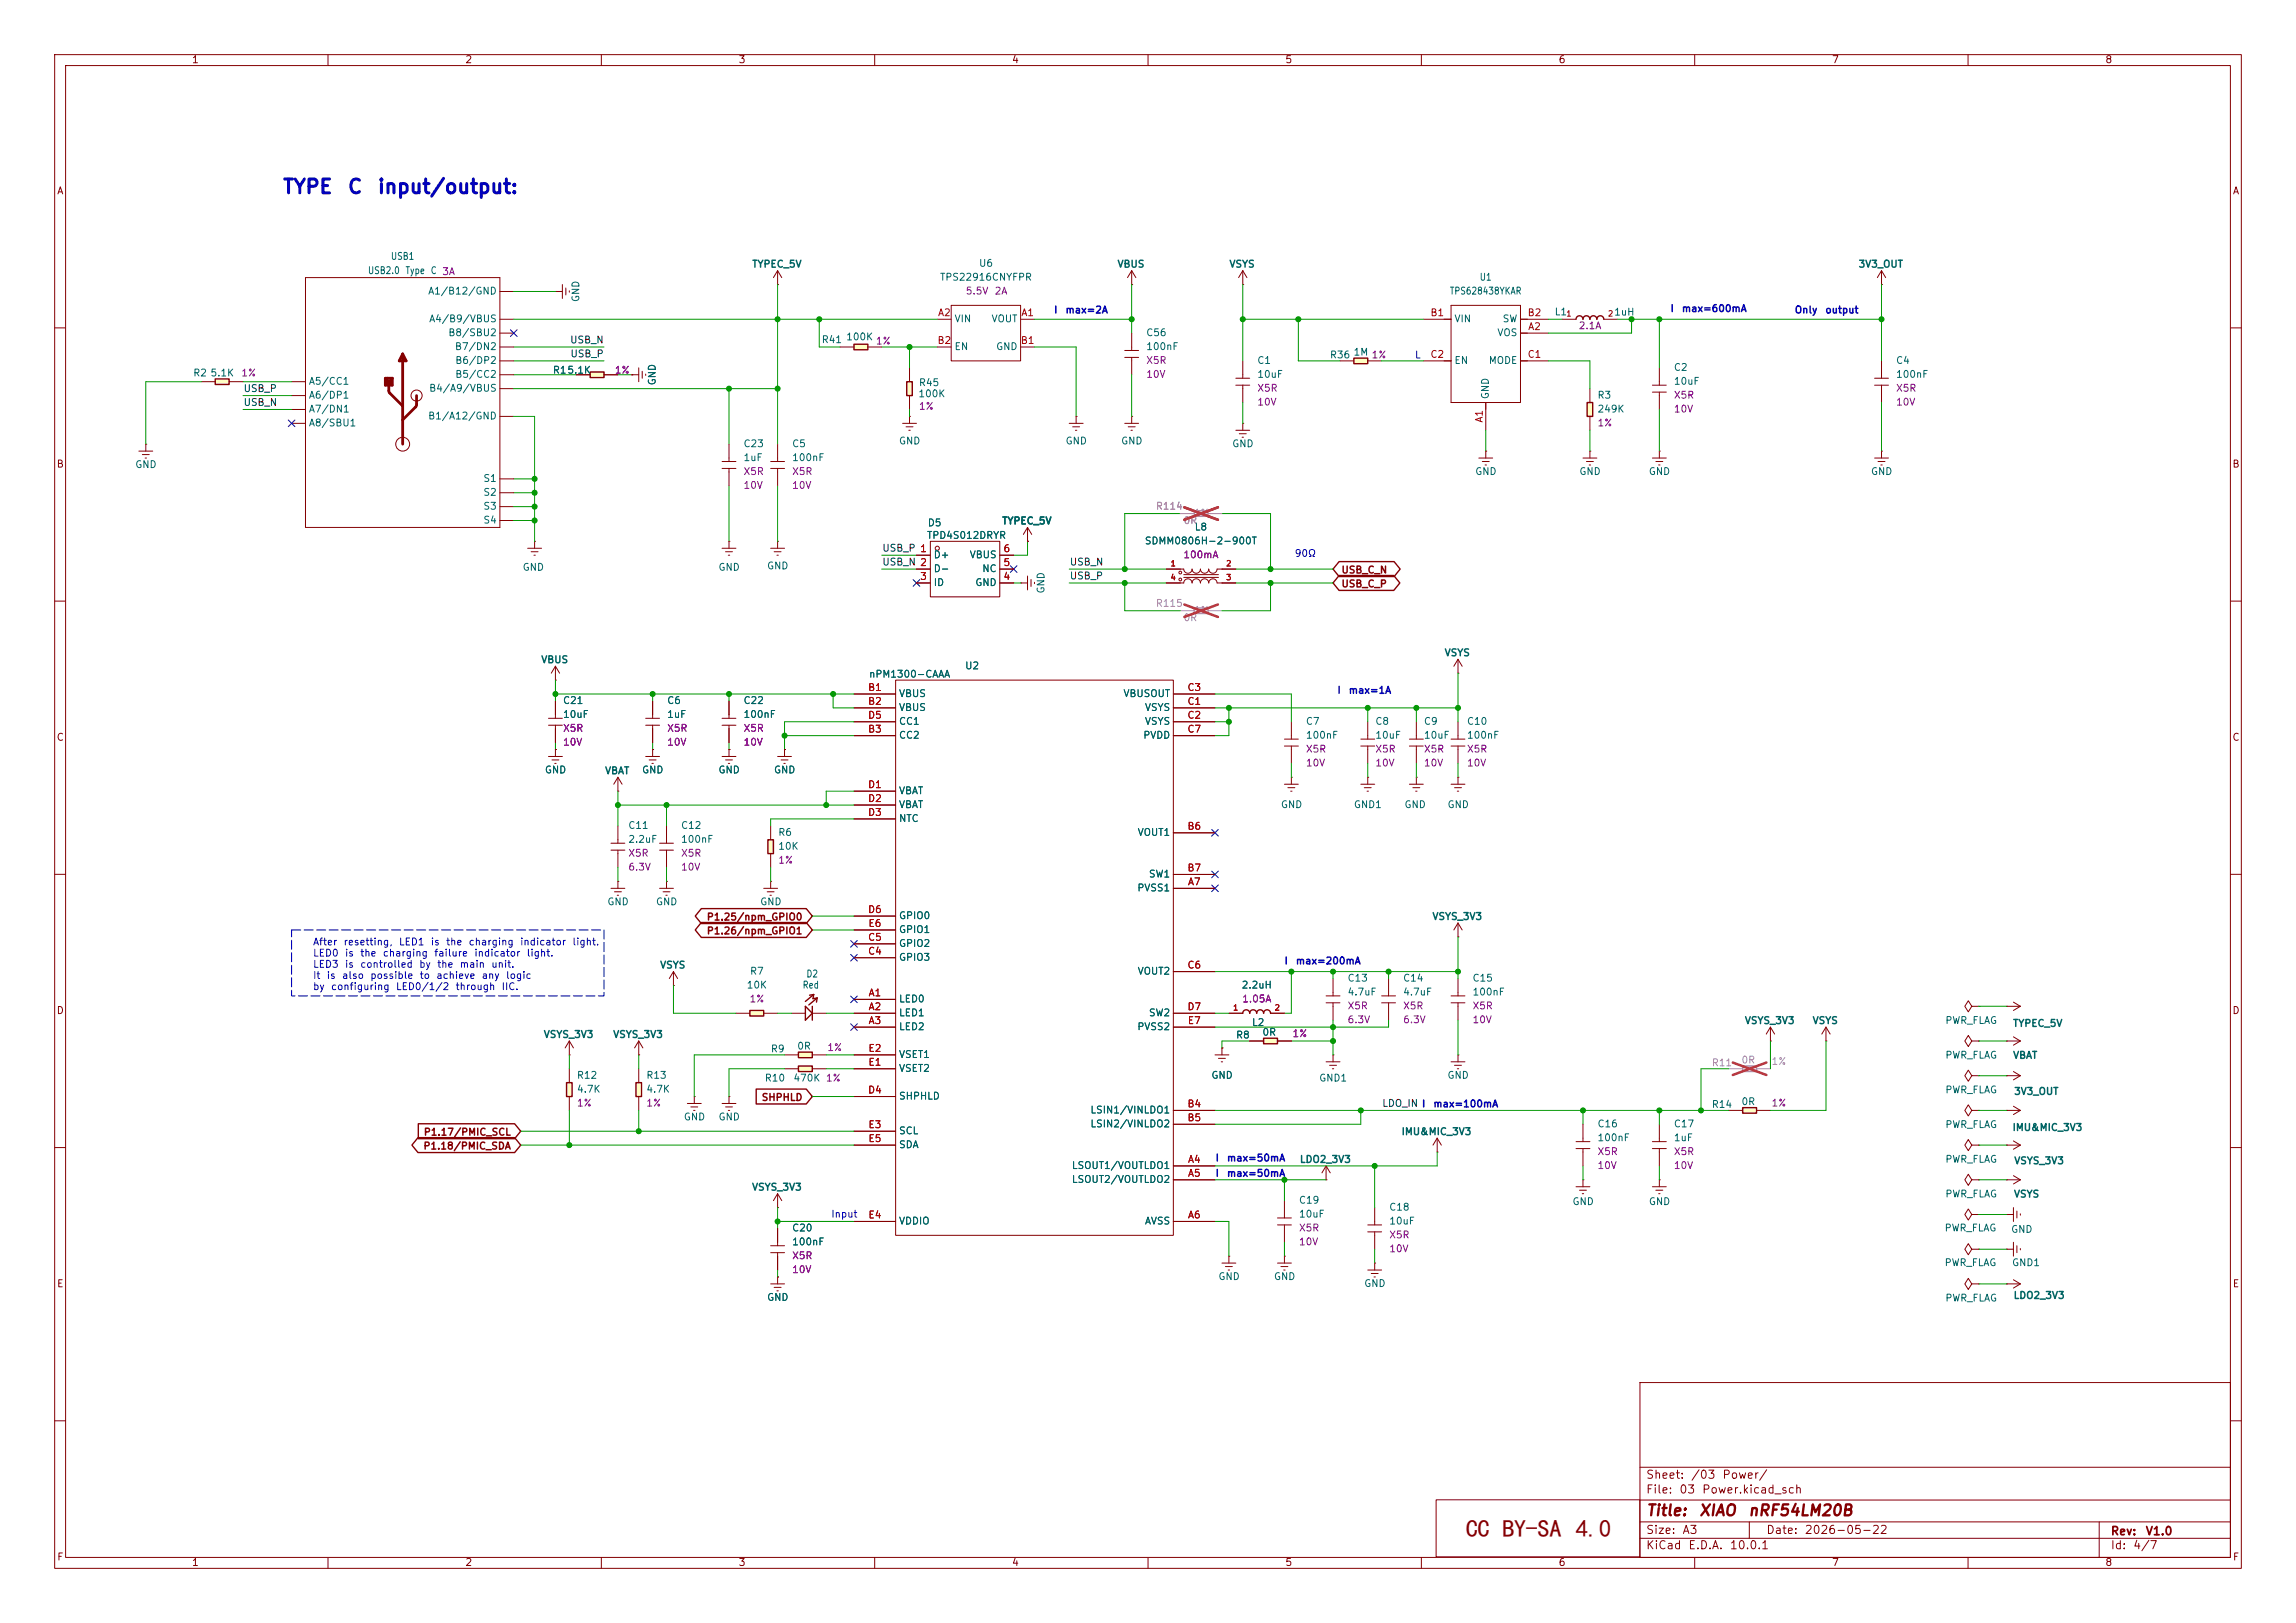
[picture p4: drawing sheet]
<svg xmlns="http://www.w3.org/2000/svg" width="420mm" height="297mm" viewBox="0 0 420 297" stroke-linecap="round" stroke-linejoin="round" font-family="sans-serif">
<defs><g id="words">
<text font-size="4.5" fill="#840000" x="268.1" y="281.2">CC BY-SA 4.0</text>
<g font-size="2.5" fill="#0000c2">
<text x="51.6" y="36.1">TYPE</text>
<text x="63.4" y="36.1">C</text>
<text x="68.9" y="36.1">input/output:</text>
</g>
<g font-size="2" fill="#840000">
<text x="301" y="277.9">Title:</text>
<text x="310.6" y="277.9">XIAO</text>
<text x="319.6" y="277.9">nRF54LM20B</text>
</g>
<g font-size="1.5" fill="#840000">
<text x="301" y="273.7">File:</text>
<text x="301" y="271">Sheet:</text>
<text x="307.1" y="273.7">03</text>
<text x="309.2" y="271">/03</text>
<text x="311.2" y="273.7">Power.kicad_sch</text>
<text x="314.9" y="271">Power/</text>
<text x="301" y="281.1">Size:</text>
<text x="307.6" y="281.1">A3</text>
<text x="323" y="281.1">Date:</text>
<text x="330" y="281.1">2026-05-22</text>
<text x="386" y="281.3">Rev:</text>
<text x="392.4" y="281.3">V1.0</text>
<text x="301" y="283.9">KiCad</text>
<text x="308.7" y="283.9">E.D.A.</text>
<text x="316.3" y="283.9">10.0.1</text>
<text x="386" y="283.9">Id:</text>
<text x="390.1" y="283.9">4/7</text>
</g>
<g font-size="1.3" fill="#840000">
<text x="35" y="11.9">1</text>
<text x="85" y="11.9">2</text>
<text x="135" y="11.9">3</text>
<text x="185" y="11.9">4</text>
<text x="235" y="11.9">5</text>
<text x="285" y="11.9">6</text>
<text x="335" y="11.9">7</text>
<text x="385" y="11.9">8</text>
<text x="10.3" y="35.9">A</text>
<text x="408.3" y="35.9">A</text>
<text x="10.3" y="85.9">B</text>
<text x="408.2" y="85.9">B</text>
<text x="245.3" y="107.8">USB_C_P</text>
<text x="245.3" y="105.2">USB_C_N</text>
<text x="10.3" y="135.9">C</text>
<text x="408.2" y="135.9">C</text>
<text x="129.2" y="168.7">P1.25/npm_GPIO0</text>
<text x="129.2" y="171.3">P1.26/npm_GPIO1</text>
<text x="10.3" y="185.9">D</text>
<text x="408.2" y="185.9">D</text>
<text x="139.2" y="201.8">SHPHLD</text>
<text x="77.4" y="208.1">P1.17/PMIC_SCL</text>
<text x="77.3" y="210.7">P1.18/PMIC_SDA</text>
<text x="10.3" y="235.9">E</text>
<text x="408.3" y="235.9">E</text>
<text x="10.3" y="285.9">F</text>
<text x="35" y="286.9">1</text>
<text x="85" y="286.9">2</text>
<text x="135" y="286.9">3</text>
<text x="185" y="286.9">4</text>
<text x="235" y="286.9">5</text>
<text x="285" y="286.9">6</text>
<text x="335" y="286.9">7</text>
<text x="385" y="286.9">8</text>
<text x="408.3" y="285.9">F</text>
</g>
<g font-size="1.3" fill="#006464">
<text x="71.4" y="47.9">USB1</text>
<text x="67.2" y="50.5">USB2.0</text>
<text x="74.1" y="50.5">Type</text>
<text x="78.7" y="50.5">C 3A</text>
<text x="137.5" y="49.3">TYPEC_5V</text>
<text x="171.8" y="51.7">TPS22916CNYFPR</text>
<text x="179" y="49.1">U6</text>
<text x="204.3" y="49.3">VBUS</text>
<text x="224.8" y="49.3">VSYS</text>
<text x="270.6" y="51.7">U1</text>
<text x="339.9" y="49.3">3V3_OUT</text>
<text x="78.2" y="54.2">A1/B12/GND</text>
<text x="78.4" y="59.3">A4/B9/VBUS</text>
<text x="106.3" y="55.4" transform="rotate(-90 106.3 55.4)">GND</text>
<text x="174.5" y="59.3">VIN</text>
<text x="181.3" y="59.3">VOUT</text>
<text x="265.1" y="54.2">TPS628438YKAR</text>
<text x="265.9" y="59.3">VIN</text>
<text x="274.8" y="59.3">SW</text>
<text x="284.3" y="58">L1</text>
<text x="295.2" y="58.1">1uH</text>
<text x="81.9" y="61.8">B8/SBU2</text>
<text x="83.1" y="64.4">B7/DN2</text>
<text x="150.2" y="63.1">R41</text>
<text x="154.7" y="62.6">100K</text>
<text x="174.5" y="64.4">EN</text>
<text x="182.1" y="64.4">GND</text>
<text x="209.6" y="64.4">100nF</text>
<text x="209.6" y="61.8">C56</text>
<text x="243.2" y="65.9">R36</text>
<text x="247.5" y="65.4">1M</text>
<text x="273.8" y="61.8">VOS</text>
<text x="35.2" y="69.2">R2</text>
<text x="38.4" y="69.2">5.1K</text>
<text x="56.4" y="70.7">A5/CC1</text>
<text x="78.4" y="72">B4/A9/VBUS</text>
<text x="83.2" y="69.4">B5/CC2</text>
<text x="83.2" y="66.9">B6/DP2</text>
<text x="101" y="68.7">R15.1K</text>
<text x="120.2" y="70.6" transform="rotate(-90 120.2 70.6)">GND</text>
<text x="168" y="71">R45</text>
<text x="229.9" y="66.9">C1</text>
<text x="229.9" y="69.4">10uF</text>
<text x="265.9" y="66.9">EN</text>
<text x="272.2" y="66.9">MODE</text>
<text x="306.1" y="68.2">C2</text>
<text x="306.1" y="70.7">10uF</text>
<text x="346.7" y="66.9">C4</text>
<text x="346.7" y="69.4">100nF</text>
<text x="56.4" y="73.3">A6/DP1</text>
<text x="56.4" y="75.8">A7/DN1</text>
<text x="78.2" y="77.1">B1/A12/GND</text>
<text x="167.9" y="73">100K</text>
<text x="272.6" y="73.2" transform="rotate(-90 272.6 73.2)">GND</text>
<text x="292.1" y="73.3">R3</text>
<text x="292.1" y="75.8">249K</text>
<text x="56.4" y="78.3">A8/SBU1</text>
<text x="135.9" y="82.1">C23</text>
<text x="144.8" y="82.1">C5</text>
<text x="164.3" y="81.6">GND</text>
<text x="194.8" y="81.6">GND</text>
<text x="205" y="81.6">GND</text>
<text x="225.3" y="82.1">GND</text>
<text x="24.6" y="86">GND</text>
<text x="88.3" y="88.5">S1</text>
<text x="135.9" y="84.7">1uF</text>
<text x="144.8" y="84.7">100nF</text>
<text x="269.7" y="87.2">GND</text>
<text x="288.8" y="87.2">GND</text>
<text x="301.5" y="87.2">GND</text>
<text x="342.1" y="87.2">GND</text>
<text x="88.3" y="91">S2</text>
<text x="88.3" y="93.6">S3</text>
<text x="88.3" y="96.1">S4</text>
<text x="169.5" y="98.9">TPD4S012DRYR</text>
<text x="169.6" y="96.6">D5</text>
<text x="183.2" y="96.3">TYPEC_5V</text>
<text x="209.3" y="99.9">SDMM0806H-2-900T</text>
<text x="218.4" y="97.4">L8</text>
<text x="95.5" y="104.7">GND</text>
<text x="131.3" y="104.7">GND</text>
<text x="140.2" y="104.5">GND</text>
<text x="170.7" y="102.5">D+</text>
<text x="170.7" y="105">D-</text>
<text x="170.7" y="107.5">ID</text>
<text x="177.3" y="102.5">VBUS</text>
<text x="178.3" y="107.5">GND</text>
<text x="179.6" y="105">NC</text>
<text x="191.4" y="108.7" transform="rotate(-90 191.4 108.7)">GND</text>
<text x="98.9" y="121.7">VBUS</text>
<text x="158.9" y="124.3">nPM1300-CAAA</text>
<text x="176.4" y="122.8">U2</text>
<text x="264.1" y="120.4">VSYS</text>
<text x="102.9" y="129.1">C21</text>
<text x="102.9" y="131.7">10uF</text>
<text x="121.9" y="129.1">C6</text>
<text x="121.9" y="131.7">1uF</text>
<text x="135.9" y="131.7">100nF</text>
<text x="135.9" y="129.1">C22</text>
<text x="164.3" y="127.9">VBUS</text>
<text x="164.3" y="130.4">VBUS</text>
<text x="205.4" y="127.9">VBUSOUT</text>
<text x="209.3" y="130.4">VSYS</text>
<text x="164.3" y="135.5">CC2</text>
<text x="164.3" y="132.9">CC1</text>
<text x="209" y="135.5">PVDD</text>
<text x="209.3" y="132.9">VSYS</text>
<text x="238.8" y="132.9">C7</text>
<text x="238.8" y="135.5">100nF</text>
<text x="251.5" y="132.9">C8</text>
<text x="251.5" y="135.5">10uF</text>
<text x="260.4" y="132.9">C9</text>
<text x="260.4" y="135.5">10uF</text>
<text x="268.2" y="135.5">100nF</text>
<text x="268.2" y="132.9">C10</text>
<text x="99.6" y="141.8">GND</text>
<text x="110.6" y="142">VBAT</text>
<text x="117.3" y="141.8">GND</text>
<text x="131.3" y="141.8">GND</text>
<text x="141.5" y="141.8">GND</text>
<text x="164.3" y="145.6">VBAT</text>
<text x="164.3" y="148.2">VBAT</text>
<text x="234.2" y="148.2">GND</text>
<text x="247.5" y="148.2">GND1</text>
<text x="256.8" y="148.2">GND</text>
<text x="264.7" y="148.2">GND</text>
<text x="114.8" y="152">C11</text>
<text x="114.8" y="154.5">2.2uF</text>
<text x="124.5" y="154.5">100nF</text>
<text x="124.5" y="152">C12</text>
<text x="142.2" y="153.3">R6</text>
<text x="142.2" y="155.8">10K</text>
<text x="164.3" y="150.7">NTC</text>
<text x="208" y="153.3">VOUT1</text>
<text x="210" y="160.9">SW1</text>
<text x="111" y="166">GND</text>
<text x="119.9" y="166">GND</text>
<text x="138.9" y="166">GND</text>
<text x="207.9" y="163.4">PVSS1</text>
<text x="164.3" y="173.6">GPIO2</text>
<text x="164.3" y="168.5">GPIO0</text>
<text x="164.3" y="171">GPIO1</text>
<text x="261.9" y="168.7">VSYS_3V3</text>
<text x="120.6" y="177.5">VSYS</text>
<text x="137.1" y="178.7">R7</text>
<text x="147.4" y="179.2">D2</text>
<text x="164.3" y="176.1">GPIO3</text>
<text x="208" y="178.7">VOUT2</text>
<text x="246.4" y="179.9">C13</text>
<text x="256.5" y="179.9">C14</text>
<text x="269.2" y="179.9">C15</text>
<text x="136.5" y="181.2">10K</text>
<text x="146.7" y="181.2">Red</text>
<text x="164.3" y="183.7">LED0</text>
<text x="227" y="181.2">2.2uH</text>
<text x="246.4" y="182.5">4.7uF</text>
<text x="256.5" y="182.5">4.7uF</text>
<text x="269.2" y="182.5">100nF</text>
<text x="99.4" y="190.2">VSYS_3V3</text>
<text x="112.1" y="190.2">VSYS_3V3</text>
<text x="164.3" y="186.3">LED1</text>
<text x="164.3" y="188.8">LED2</text>
<text x="207.9" y="188.8">PVSS2</text>
<text x="210" y="186.3">SW2</text>
<text x="226" y="190.3">R8</text>
<text x="228.9" y="188.1">L2</text>
<text x="230.8" y="189.8">0R</text>
<text x="319.1" y="187.7">VSYS_3V3</text>
<text x="331.5" y="187.7">VSYS</text>
<text x="355.7" y="187.7">PWR_FLAG</text>
<text x="368.1" y="188.2">TYPEC_5V</text>
<text x="105.4" y="197.7">R12</text>
<text x="118.1" y="197.7">R13</text>
<text x="140.9" y="192.9">R9</text>
<text x="145.7" y="192.4">0R</text>
<text x="164.3" y="196.4">VSET2</text>
<text x="164.3" y="193.9">VSET1</text>
<text x="221.5" y="197.7">GND</text>
<text x="264.7" y="197.7">GND</text>
<text x="355.7" y="194">PWR_FLAG</text>
<text x="368.1" y="194.1">VBAT</text>
<text x="105.4" y="200.3">4.7K</text>
<text x="118.1" y="200.3">4.7K</text>
<text x="139.8" y="198.2">R10</text>
<text x="145" y="198.2">470K 1%</text>
<text x="164.3" y="201.5">SHPHLD</text>
<text x="241.2" y="198.2">GND1</text>
<text x="313" y="203">R14</text>
<text x="318.4" y="202.5">0R</text>
<text x="355.7" y="200.4">PWR_FLAG</text>
<text x="368.3" y="200.7">3V3_OUT</text>
<text x="125" y="205.3">GND</text>
<text x="131.3" y="205.3">GND</text>
<text x="164.3" y="207.9">SCL</text>
<text x="199.3" y="204.1">LSIN1/VINLDO1</text>
<text x="199.3" y="206.6">LSIN2/VINLDO2</text>
<text x="256.3" y="208">IMU&amp;MIC_3V3</text>
<text x="292.1" y="209.1">100nF</text>
<text x="292.1" y="206.6">C16</text>
<text x="306.1" y="209.1">1uF</text>
<text x="306.1" y="206.6">C17</text>
<text x="355.7" y="206.7">PWR_FLAG</text>
<text x="368" y="207.3">IMU&amp;MIC_3V3</text>
<text x="164.3" y="210.4">SDA</text>
<text x="196" y="214.2">LSOUT1/VOUTLDO1</text>
<text x="237.7" y="213.1">LDO2_3V3</text>
<text x="355.7" y="213.1">PWR_FLAG</text>
<text x="368.3" y="213.4">VSYS_3V3</text>
<text x="137.5" y="218.2">VSYS_3V3</text>
<text x="196" y="216.8">LSOUT2/VOUTLDO2</text>
<text x="237.5" y="220.6">C19</text>
<text x="254" y="221.8">C18</text>
<text x="287.5" y="220.8">GND</text>
<text x="301.5" y="220.8">GND</text>
<text x="355.7" y="219.4">PWR_FLAG</text>
<text x="368.3" y="219.5">VSYS</text>
<text x="144.8" y="225.7">C20</text>
<text x="164.3" y="224.4">VDDIO</text>
<text x="209.3" y="224.4">AVSS</text>
<text x="237.5" y="223.1">10uF</text>
<text x="254" y="224.4">10uF</text>
<text x="355.6" y="225.7">PWR_FLAG</text>
<text x="367.8" y="225.9">GND</text>
<text x="144.8" y="228.2">100nF</text>
<text x="355.6" y="232">PWR_FLAG</text>
<text x="367.9" y="232">GND1</text>
<text x="140.2" y="238.4">GND</text>
<text x="222.8" y="234.5">GND</text>
<text x="232.9" y="234.5">GND</text>
<text x="249.4" y="235.8">GND</text>
<text x="355.7" y="238.5">PWR_FLAG</text>
<text x="368.2" y="238">LDO2_3V3</text>
</g>
<g font-size="1.3" fill="#a90000">
<text x="171.5" y="58.2">A2</text>
<text x="186.7" y="58.2">A1</text>
<text x="261.5" y="58.2">B1</text>
<text x="279.3" y="58.2">B2</text>
<text x="171.4" y="63.2">B2</text>
<text x="186.6" y="63.2">B1</text>
<text x="261.5" y="65.8">C2</text>
<text x="279.3" y="65.8">C1</text>
<text x="279.4" y="60.7">A2</text>
<text x="271.5" y="77.5" transform="rotate(-90 271.5 77.5)">A1</text>
<text x="168.2" y="101.3">1</text>
<text x="183.4" y="101.3">6</text>
<text x="168.2" y="106.4">3</text>
<text x="168.2" y="103.9">2</text>
<text x="183.4" y="106.4">4</text>
<text x="183.4" y="103.9">5</text>
<text x="158.7" y="126.7">B1</text>
<text x="158.7" y="129.3">B2</text>
<text x="158.7" y="131.8">D5</text>
<text x="217.1" y="129.3">C1</text>
<text x="217.1" y="131.8">C2</text>
<text x="217.1" y="126.7">C3</text>
<text x="158.7" y="134.4">B3</text>
<text x="217.1" y="134.4">C7</text>
<text x="158.7" y="144.5">D1</text>
<text x="158.7" y="147.1">D2</text>
<text x="158.7" y="149.6">D3</text>
<text x="217.1" y="152.1">B6</text>
<text x="217.1" y="159.8">B7</text>
<text x="158.7" y="167.4">D6</text>
<text x="217.2" y="162.3">A7</text>
<text x="158.7" y="172.5">C5</text>
<text x="158.7" y="169.9">E6</text>
<text x="158.7" y="175">C4</text>
<text x="217.1" y="177.5">C6</text>
<text x="158.8" y="182.6">A1</text>
<text x="158.8" y="185.2">A2</text>
<text x="217.1" y="185.2">D7</text>
<text x="158.8" y="187.7">A3</text>
<text x="217.2" y="187.7">E7</text>
<text x="158.7" y="195.3">E1</text>
<text x="158.7" y="192.8">E2</text>
<text x="158.7" y="200.4">D4</text>
<text x="217.1" y="202.9">B4</text>
<text x="158.7" y="206.8">E3</text>
<text x="158.7" y="209.3">E5</text>
<text x="217.1" y="205.5">B5</text>
<text x="217.2" y="213.1">A4</text>
<text x="217.2" y="215.6">A5</text>
<text x="158.7" y="223.3">E4</text>
<text x="217.2" y="223.3">A6</text>
</g>
<g font-size="1.3" fill="#840084">
<text x="176.5" y="54.2">5.5V</text>
<text x="181.8" y="54.2">2A</text>
<text x="160.1" y="63.3">1%</text>
<text x="250.8" y="65.9">1%</text>
<text x="288.7" y="60.6">2.1A</text>
<text x="44" y="69.2">1%</text>
<text x="112.4" y="68.7">1%</text>
<text x="209.6" y="66.9">X5R</text>
<text x="209.6" y="69.4">10V</text>
<text x="229.9" y="72">X5R</text>
<text x="346.7" y="72">X5R</text>
<text x="168" y="75.3">1%</text>
<text x="229.9" y="74.5">10V</text>
<text x="306.1" y="73.3">X5R</text>
<text x="306.1" y="75.8">10V</text>
<text x="346.7" y="74.5">10V</text>
<text x="292.1" y="78.3">1%</text>
<text x="135.9" y="87.2">X5R</text>
<text x="135.9" y="89.8">10V</text>
<text x="144.8" y="87.2">X5R</text>
<text x="144.8" y="89.8">10V</text>
<text x="216.3" y="102.5">100mA</text>
<text x="102.9" y="134.2">X5R</text>
<text x="102.9" y="136.8">10V</text>
<text x="121.9" y="134.2">X5R</text>
<text x="121.9" y="136.8">10V</text>
<text x="135.9" y="134.2">X5R</text>
<text x="135.9" y="136.8">10V</text>
<text x="238.8" y="138">X5R</text>
<text x="238.8" y="140.6">10V</text>
<text x="251.5" y="138">X5R</text>
<text x="251.5" y="140.6">10V</text>
<text x="260.4" y="138">X5R</text>
<text x="260.4" y="140.6">10V</text>
<text x="268.2" y="138">X5R</text>
<text x="268.2" y="140.6">10V</text>
<text x="114.8" y="157.1">X5R</text>
<text x="114.8" y="159.6">6.3V</text>
<text x="124.5" y="157.1">X5R</text>
<text x="124.5" y="159.6">10V</text>
<text x="142.2" y="158.3">1%</text>
<text x="137" y="183.7">1%</text>
<text x="227.1" y="183.7">1.05A</text>
<text x="246.4" y="185">X5R</text>
<text x="256.5" y="185">X5R</text>
<text x="269.2" y="185">X5R</text>
<text x="236.3" y="190.1">1%</text>
<text x="246.4" y="187.6">6.3V</text>
<text x="256.5" y="187.6">6.3V</text>
<text x="269.2" y="187.6">10V</text>
<text x="151.2" y="192.6">1%</text>
<text x="105.4" y="202.8">1%</text>
<text x="118.1" y="202.8">1%</text>
<text x="323.9" y="202.8">1%</text>
<text x="292.1" y="211.7">X5R</text>
<text x="292.1" y="214.2">10V</text>
<text x="306.1" y="211.7">X5R</text>
<text x="306.1" y="214.2">10V</text>
<text x="237.5" y="225.7">X5R</text>
<text x="254" y="226.9">X5R</text>
<text x="144.8" y="230.7">X5R</text>
<text x="144.8" y="233.3">10V</text>
<text x="237.5" y="228.2">10V</text>
<text x="254" y="229.5">10V</text>
</g>
<g font-size="1.3" fill="#0000c2">
<text x="192.7" y="57.7">I</text>
<text x="194.8" y="57.7">max=2A</text>
<text x="305.5" y="57.4">I</text>
<text x="307.5" y="57.4">max=600mA</text>
<text x="328.2" y="57.7">Only</text>
<text x="333.8" y="57.7">output</text>
<text x="258.7" y="65.9">L</text>
<text x="236.7" y="102.2">90Ω</text>
<text x="244.5" y="127.3">I</text>
<text x="246.6" y="127.3">max=1A</text>
<text x="57.1" y="173.3">After</text>
<text x="62.7" y="173.3">resetting,</text>
<text x="72.9" y="173.3">LED1</text>
<text x="78.7" y="173.3">is</text>
<text x="81.5" y="173.3">the</text>
<text x="85.6" y="173.3">charging</text>
<text x="95" y="173.3">indicator</text>
<text x="104.6" y="173.3">light.</text>
<text x="57.1" y="175.4">LED0</text>
<text x="57.1" y="177.4">LED3</text>
<text x="57.1" y="179.4">It</text>
<text x="59.7" y="179.4">is</text>
<text x="62.5" y="179.4">also</text>
<text x="63" y="175.4">is</text>
<text x="63" y="177.4">is</text>
<text x="65.8" y="175.4">the</text>
<text x="65.8" y="177.4">controlled</text>
<text x="67.6" y="179.4">possible</text>
<text x="69.9" y="175.4">charging</text>
<text x="76.6" y="177.4">by</text>
<text x="76.6" y="179.4">to</text>
<text x="79.3" y="175.4">failure</text>
<text x="79.7" y="179.4">achieve</text>
<text x="79.9" y="177.4">the</text>
<text x="84" y="177.4">main</text>
<text x="86.6" y="175.4">indicator</text>
<text x="88" y="179.4">any</text>
<text x="89.8" y="177.4">unit.</text>
<text x="92.4" y="179.4">logic</text>
<text x="96.2" y="175.4">light.</text>
<text x="234.8" y="176.8">I</text>
<text x="236.9" y="176.8">max=200mA</text>
<text x="57.1" y="181.5">by</text>
<text x="60.4" y="181.5">configuring</text>
<text x="72.3" y="181.5">LED0/1/2</text>
<text x="83.2" y="181.5">through</text>
<text x="91.6" y="181.5">IIC.</text>
<text x="262.1" y="202.9">max=100mA</text>
<text x="222.2" y="212.9">I</text>
<text x="222.2" y="215.6">I</text>
<text x="224.3" y="212.9">max=50mA</text>
<text x="224.3" y="215.6">max=50mA</text>
<text x="151.9" y="223.1">Input</text>
</g>
<g font-size="1.3" fill="#0f0f0f">
<text x="104.2" y="63.2">USB_N</text>
<text x="104.2" y="65.7">USB_P</text>
<text x="44.4" y="74.6">USB_N</text>
<text x="44.4" y="72">USB_P</text>
<text x="161.3" y="101.3">USB_P 1</text>
<text x="161.3" y="103.8">USB_N 2</text>
<text x="195.6" y="103.8">USB_N</text>
<text x="195.6" y="106.3">USB_P</text>
<text x="252.7" y="202.9">LDO_IN I</text>
</g>
<g font-size="1.3" fill="#989898">
<text x="211.3" y="93.6">R114</text>
<text x="216.4" y="96.2">0R</text>
<text x="211.3" y="111.4">R115</text>
<text x="216.4" y="114">0R</text>
<text x="313" y="195.4">R11</text>
<text x="318.4" y="194.9">0R</text>
</g>
<g font-size="1.3" fill="#a1a1a1">
<text x="218.3" y="94.8">1%</text>
<text x="218.3" y="112.6">1%</text>
<text x="323.9" y="195.2">1%</text>
</g>
<g font-size="1" fill="#a90000">
<text x="286.4" y="58.2">1</text>
<text x="294" y="58.2">2</text>
<text x="214" y="103.9">1</text>
<text x="214" y="106.4">4</text>
<text x="224.2" y="103.9">2</text>
<text x="224.2" y="106.4">3</text>
<text x="225.4" y="185.2">1</text>
<text x="233.1" y="185.2">2</text>
</g>
</g></defs>
<g fill="none" stroke="#840000" stroke-width=".18">
<path d="M10 10h400v277h-400zM12 12h396v273h-396zM60 10v2M110 10v2M160 10v2M210 10v2M260 10v2M310 10v2M360 10v2M10 60h2M408 60h2M10 110h2"/>
<path d="M408 110h2M10 160h2M408 160h2M266.7 179.1v3.1M265.4 182.2h2.6M265.4 183.5h2.6M266.7 183.5v3.2M10 210h2M262.9 210.8h.1M262.9 208.3l-.8 1.3M262.9 208.3l.8 1.3M262.9 208.3v2.5"/>
<path d="M408 210h2M250.2 232.4h2.5M250.8 233h1.3M251.3 233.7h.3M251.5 231.1h.1M251.5 231.1v1.3M300 253h108v32h-108zM10 260h2M300 278.5h108M300 274.5h108M300 268.5h108M320 278.5v3"/>
<path d="M384 278.5v6.5M408 260h2M60 285v2M110 285v2M160 285v2M210 285v2M260 285v2M300 281.5h108M310 285v2M360 285v2"/>
</g>
<path d="M318.8 195.1h2.5v1h-2.5z" fill="#f0f0f0"/>
<path d="M318.8 195.1h2.5v1h-2.5z" fill="none" stroke="#a1a1a1" stroke-width=".25"/>
<path d="M316.2 195.6h2.6M321.3 195.6h2.5" fill="none" stroke="#a1a1a1" stroke-width=".18"/>
<path d="M317 194.4l6.1 2.3M323.1 194.4l-6.1 2.3" fill="none" stroke="#e12e31" stroke-width=".46"/>
<path d="M318.8 202.7h2.5v1h-2.5z" fill="#ffffc2"/>
<path d="M318.8 202.7h2.5v1h-2.5z" fill="none" stroke="#840000" stroke-width=".25"/>
<g fill="none" stroke="#840000" stroke-width=".18">
<path d="M344.2 52.1h.1M344.2 49.5l-.8 1.3M344.2 49.5l.7 1.3M344.2 49.5v2.6M302.3 70.5h2.5M302.3 71.8h2.5M303.5 67.3v3.2M303.5 71.8v3.1M270.5 83.8h2.5M271.1 84.5h1.3M271.7 85.1h.2M271.8 82.6h.1"/>
<path d="M271.8 82.6v1.2M289.6 83.8h2.5M290.2 84.5h1.3M290.7 85.1h.3M290.8 82.6h.1M290.8 82.6v1.2M302.3 83.8h2.5M302.9 84.5h1.3M303.4 85.1h.3M303.5 82.6h.1M303.5 82.6v1.2M100.3 131.4h2.6"/>
<path d="M100.3 132.7h2.6M101.6 124.5h.1M101.6 121.9l-.8 1.3M101.6 121.9l.8 1.3M101.6 121.9v2.6M101.6 128.3v3.1M101.6 132.7v3.2M118.1 131.4h2.5M118.1 132.7h2.5M119.4 128.3v3.1M119.4 132.7v3.2M132.1 131.4h2.5"/>
<path d="M132.1 132.7h2.5M132.1 138.4h2.5M132.7 139.1h1.3M133.2 139.7h.3M133.3 137.2h.1M133.3 128.3v3.1M133.3 132.7v3.2M133.3 137.2v1.2M142.2 138.4h2.6M142.9 139.1h1.2M143.4 139.7h.2M143.5 137.2h.1"/>
<path d="M143.5 137.2v1.2M111.8 154.3h2.5M111.8 155.6h2.5M113 151.1v3.2M113 155.6v3.2M120.6 154.3h2.6M120.6 155.6h2.6M121.9 151.1v3.2M121.9 155.6v3.2M111.8 162.6h2.5M112.4 163.2h1.3M112.9 163.8h.3"/>
<path d="M113 161.3h.1M113 161.3v1.3M120.6 162.6h2.6M121.3 163.2h1.3M121.8 163.8h.2M121.9 161.3h.1M121.9 161.3v1.3M142.2 218.4l-.7 1.3M142.2 218.4l.8 1.3M142.2 218.4v2.6M302.3 208.9h2.5M302.3 210.2h2.5"/>
<path d="M302.3 217.2h2.5M302.9 217.8h1.3M303.4 218.4h.3M303.5 215.9h.1M303.5 205.7v3.2M303.5 210.2v3.2M303.5 215.9v1.3M316.2 203.2h2.6M321.3 203.2h2.5M142.2 221h.1"/>
</g>
<path d="M290.3 73.7h1v2.5h-1z" fill="#ffffc2"/>
<path d="M290.3 73.7h1v2.5h-1zM147.3 184.2l1.3 1.2-1.3 1.3zM148.6 184.2v2.5M148.8 182l-1.5 1.3M148.8 182l-.7 .1M148.8 182l-.1 .8 .8-.2M149.5 182.6l-1.5 1.3M149.5 182.6l-.1 .8" fill="none" stroke="#840000" stroke-width=".25"/>
<path d="M260.3 58.4h5.1M265.4 55.9h12.7v17.8h-12.7zM278.1 58.4h5.1M260.3 66h5.1M271.8 73.7v5M278.1 66h5.1M278.1 61h5.1M290.8 71.1v2.6M290.8 76.2v2.5M144.8 185.4h2.5M148.6 185.4h2.5" fill="none" stroke="#840000" stroke-width=".18"/>
<path d="M137.2 184.9h2.5v1h-2.5z" fill="#ffffc2"/>
<path d="M137.2 184.9h2.5v1h-2.5z" fill="none" stroke="#840000" stroke-width=".25"/>
<g fill="none" stroke="#840000" stroke-width=".18">
<path d="M100.3 138.4h2.6M101 139.1h1.2M101.5 139.7h.2M101.6 137.2h.1M101.6 137.2v1.2M118.1 138.4h2.5M118.7 139.1h1.3M119.3 139.7h.2M119.4 137.2h.1M119.4 137.2v1.2M113 144.8h.1M113 142.2l-.7 1.3"/>
<path d="M113 142.2l.8 1.3M113 142.2v2.6M134.6 185.4h2.6M139.7 185.4h2.5"/>
</g>
<path d="M146 192.5h2.6v1h-2.6z" fill="#ffffc2"/>
<path d="M288.3 58.4a.64 .64 0 0 1 .6-.6 .64 .64 0 0 1 .7 .6 .64 .64 0 0 1 .6-.6 .64 .64 0 0 1 .6 .6 .64 .64 0 0 1 .7-.6 .64 .64 0 0 1 .6 .6 .64 .64 0 0 1 .6-.6 .64 .64 0 0 1 .7 .6M146 192.5h2.6v1h-2.6z" fill="none" stroke="#840000" stroke-width=".25"/>
<g fill="none" stroke="#840000" stroke-width=".18">
<path d="M55.9 50.8h35.5v45.7h-35.5zM91.4 58.4h2.6M91.4 53.3h2.6M285.7 58.4h2.6M293.4 58.4h2.5M53.3 69.9h2.6M53.3 72.4h2.6M53.3 74.9h2.6M53.3 77.5h2.6M91.4 76.2h2.6M91.4 71.1h2.6M91.4 68.6h2.6"/>
<path d="M91.4 66h2.6M91.4 63.5h2.6M91.4 61h2.6M91.4 87.6h2.6M91.4 90.2h2.6M91.4 92.7h2.6M91.4 95.3h2.6M342.9 83.8h2.5M343.5 84.5h1.3M344 85.1h.3M344.2 82.6h.1M344.2 82.6v1.2"/>
<path d="M123.2 177.8l-.8 1.3M123.2 177.8l.8 1.3M123.2 177.8v2.5M123.2 180.3h.1M143.5 193h2.5M148.6 193h2.5"/>
<circle cx="76.2" cy="72.4" r="1.02"/>
<circle cx="73.7" cy="81.3" r="1.27"/>
</g>
<path d="M70.5 69.2h1.3v1.3h-1.3zM70.9 69.2v1.2h.6v-.5M71.8 69.2l-.7 .7 .1 1.8 2.5 2.6M73.7 64.8l.6 1.2h-1.3zM73.7 64.8v16.5M76.2 72.4l-.1 1.9-2.4 2.5" fill="none" stroke="#840000" stroke-width=".51"/>
<path d="M116.3 198.1h1v2.6h-1z" fill="#ffffc2"/>
<path d="M116.3 198.1h1v2.6h-1z" fill="none" stroke="#840000" stroke-width=".25"/>
<path d="M116.8 195.6v2.5M116.8 200.7v2.5M125.7 201.9h2.6M126.4 202.6h1.2M126.9 203.2h.2M127 200.7h.1M127 200.7v1.2" fill="none" stroke="#840000" stroke-width=".18"/>
<path d="M146 195.1h2.6v1h-2.6z" fill="#ffffc2"/>
<path d="M146 195.1h2.6v1h-2.6z" fill="none" stroke="#840000" stroke-width=".25"/>
<g fill="none" stroke="#840000" stroke-width=".18">
<path d="M342.9 69.2h2.5M342.9 70.5h2.5M344.2 66v3.2M344.2 70.5v3.2M257.8 135.3h2.5M257.8 136.5h2.5M259.1 132.1v3.2M259.1 136.5v3.2M116.8 193h.1M116.8 190.5l-.7 1.3M116.8 190.5l.8 1.3M116.8 190.5v2.5"/>
<path d="M143.5 195.6h2.5M148.6 195.6h2.5M132.1 201.9h2.5M132.7 202.6h1.3M133.2 203.2h.3M133.3 200.7h.1M133.3 200.7v1.2"/>
</g>
<path d="M140.5 153.7h1v2.5h-1z" fill="#ffffc2"/>
<path d="M140.5 153.7h1v2.5h-1z" fill="none" stroke="#840000" stroke-width=".25"/>
<g fill="none" stroke="#840000" stroke-width=".18">
<path d="M101.6 53.3h.1M101.6 53.3h1.3M102.9 52.1v2.5M103.5 52.7v1.3M104.1 53.2v.3M171.4 58.4h2.6M174 55.9h12.7v10.1h-12.7zM186.7 58.4h2.5M207 52.1h.1M207 49.5l-.8 1.3M207 49.5l.8 1.3M207 49.5v2.6"/>
<path d="M115.6 68.6h.1M115.6 68.6h1.2M116.8 67.3v2.6M117.5 67.9v1.3M118.1 68.5v.2M171.4 63.5h2.6M186.7 63.5h2.5M234.9 135.3h2.6M234.9 136.5h2.6M236.2 132.1v3.2M236.2 136.5v3.2M248.9 135.3h2.6"/>
<path d="M248.9 136.5h2.6M250.2 132.1v3.2M250.2 136.5v3.2M265.4 135.3h2.6M265.4 136.5h2.6M266.7 132.1v3.2M266.7 136.5v3.2M141 151.1v2.6M141 156.2v2.6M234.9 143.5h2.6M235.6 144.1h1.3M236.1 144.8h.2"/>
<path d="M236.2 142.2h.1M236.2 142.2v1.3M265.4 143.5h2.6M266.1 144.1h1.2M266.6 144.8h.2M266.7 142.2h.1M266.7 142.2v1.3M139.7 162.6h2.5M140.3 163.2h1.3M140.8 163.8h.3M141 161.3h.1M141 161.3v1.3"/>
<path d="M266.7 171.5h.1M266.7 168.9v2.6M266.7 168.9l-.8 1.3M266.7 168.9l.8 1.3M104.1 193h.1M104.1 190.5v2.5M104.1 190.5l-.7 1.3M104.1 190.5l.8 1.3"/>
</g>
<path d="M107.9 68.1h2.6v1h-2.6z" fill="#ffffc2"/>
<path d="M107.9 68.1h2.6v1h-2.6z" fill="none" stroke="#840000" stroke-width=".25"/>
<g fill="none" stroke="#840000" stroke-width=".18">
<path d="M105.4 68.6h2.5M110.5 68.6h2.5M25.4 82.6h2.5M26 83.2h1.3M26.5 83.8h.3M26.7 81.3h.1M26.7 81.3v1.3M248.9 143.5h2.6M249.6 144.1h1.2M250.1 144.8h.2M250.2 142.2h.1M250.2 142.2v1.3"/>
<path d="M257.8 143.5h2.5M258.4 144.1h1.3M259 144.8h.2M259.1 142.2h.1M259.1 142.2v1.3M323.8 190.5h.1M323.8 188l-.7 1.2M323.8 188l.8 1.2M323.8 188v2.5M334 190.5h.1M334 188l-.8 1.2M334 188l.8 1.2"/>
<path d="M334 188v2.5M367 215.9h.1M367 215.9h2.6M368.3 215.1l1.3 .8M369.6 215.9l-1.3 .8M367 222.2h.1M367 222.2h1.3M368.3 221v2.5M368.9 221.6v1.3M369.6 222.1v.3"/>
</g>
<path d="M39.4 69.3h2.5v1.1h-2.5z" fill="#ffffc2"/>
<path d="M39.4 69.3h2.5v1.1h-2.5z" fill="none" stroke="#840000" stroke-width=".25"/>
<g fill="none" stroke="#840000" stroke-width=".18">
<path d="M36.8 69.9h2.6M41.9 69.9h2.5M195.6 77.5h2.5M196.2 78.1h1.3M196.7 78.7h.3M196.8 76.2h.1M196.8 76.2v1.3M205.7 77.5h2.6M205.7 64.1h2.6M205.7 65.4h2.6M206.4 78.1h1.2M206.9 78.7h.2"/>
<path d="M207 76.2h.1M207 61v3.1M207 65.4v3.2M207 76.2v1.3M97.8 99.1h.1M97.8 99.1v1.2M132.1 84.5h2.5M132.1 85.7h2.5M133.3 99.1h.1M133.3 81.3v3.2M133.3 85.7v3.2M133.3 99.1v1.2"/>
<path d="M188 99.1h.1M188 96.5l-.8 1.3M188 96.5l.7 1.3M188 96.5v2.6M96.5 100.3h2.6M97.2 101h1.2M97.7 101.6h.2M132.1 100.3h2.5M132.7 101h1.3M133.2 101.6h.3M222.2 193h2.6M222.9 193.7h1.3"/>
<path d="M223.4 194.3h.2M223.5 191.8h.1M223.5 191.8v1.2M360.7 215.9l-.7-1-.6 1 .6 1 .7-1h1.2M361.9 215.9h.1M360.7 222.2l-.7-1-.6 1 .6 1.1 .7-1.1h1.2M360.7 228.6l-.7-1-.6 1 .6 1 .7-1h1.2M360.7 234.9l-.7-1-.6 1 .6 1.1 .7-1.1h1.2M361.9 222.2h.1M361.9 228.6h.1M361.9 234.9h.1M367 234.9h.1"/>
<path d="M367 228.6h.1M367 234.9h2.6M367 228.6h1.3M368.3 234.2l1.3 .7M368.3 227.3v2.6M368.9 228v1.2M369.6 234.9l-1.3 .8M369.6 228.5v.2"/>
</g>
<path d="M218.4 93.5h2.6v1h-2.6z" fill="#f0f0f0"/>
<path d="M218.4 93.5h2.6v1h-2.6z" fill="none" stroke="#a1a1a1" stroke-width=".25"/>
<path d="M215.9 94h2.5M221 94h2.5" fill="none" stroke="#a1a1a1" stroke-width=".18"/>
<path d="M216.6 92.8l6.2 2.3M222.8 92.8l-6.2 2.3" fill="none" stroke="#e12e31" stroke-width=".46"/>
<g fill="none" stroke="#840000" stroke-width=".18">
<path d="M156.2 127h7.6M156.2 129.5h7.6M156.2 134.6h7.6M156.2 132.1h7.6M163.8 124.5h50.8v101.6h-50.8zM214.6 127h7.6M214.6 129.5h7.6M214.6 134.6h7.6M214.6 132.1h7.6M156.2 144.8h7.6M156.2 147.3h7.6M156.2 149.9h7.6"/>
<path d="M214.6 152.4h7.6M156.2 175.3h7.6M156.2 172.7h7.6M156.2 167.6h7.6M156.2 170.2h7.6M214.6 162.6h7.6M214.6 160h7.6M214.6 177.8h7.6M156.2 182.9h7.6M156.2 185.4h7.6M156.2 188h7.6M156.2 195.6h7.6"/>
<path d="M156.2 193h7.6M214.6 185.4h7.6M214.6 188h7.6M360.7 196.9l-.7-1.1-.6 1.1 .6 1 .7-1h1.2M360.7 190.5l-.7-1-.6 1 .6 1 .7-1h1.2M361.9 196.9h.1M361.9 190.5h.1M367 196.9h.1M367 184.2h.1M367 190.5h.1M367 196.9h2.6M367 184.2h2.6"/>
<path d="M367 190.5h2.6M368.3 196.1l1.3 .8M368.3 183.4l1.3 .8M368.3 189.7l1.3 .8M369.6 196.9l-1.3 .7M369.6 184.2l-1.3 .7M369.6 190.5l-1.3 .8M156.2 209.6h7.6M156.2 200.7h7.6M156.2 207h7.6M214.6 203.2h7.6M214.6 213.4h7.6"/>
<path d="M214.6 215.9h7.6M214.6 205.7h7.6M360.7 209.6l-.7-1.1-.6 1.1 .6 1 .7-1h1.2M360.7 203.2l-.7-1-.6 1 .6 1 .7-1h1.2M361.9 209.6h.1M361.9 203.2h.1M367 203.2h.1M367 209.6h.1M367 203.2h2.6M367 209.6h2.6M368.3 202.4l1.3 .8M368.3 208.8l1.3 .8"/>
<path d="M369.6 203.2l-1.3 .8M369.6 209.6l-1.3 .7M156.2 223.5h7.6M214.6 223.5h7.6"/>
</g>
<path d="M218.4 111.3h2.6v1h-2.6z" fill="#f0f0f0"/>
<path d="M218.4 111.3h2.6v1h-2.6z" fill="none" stroke="#a1a1a1" stroke-width=".25"/>
<path d="M215.9 111.8h2.5M221 111.8h2.5" fill="none" stroke="#a1a1a1" stroke-width=".18"/>
<path d="M216.6 110.6l6.2 2.3M222.8 110.6l-6.2 2.3" fill="none" stroke="#e12e31" stroke-width=".46"/>
<g fill="none" stroke="#840000" stroke-width=".18">
<path d="M170.2 99.1h12.7v10.1h-12.7zM167.6 101.6h2.6M167.6 104.1h2.6M167.6 106.7h2.6M182.9 101.6h2.5M182.9 104.1h2.5M182.9 106.7h2.5M186.7 106.7h.1M186.7 106.7h1.3M188 105.4v2.6M188.6 106v1.3M189.2 106.6v.2"/>
<path d="M213.4 104.1h3.1a.76 .76 0 0 0 .8 .8 .76 .76 0 0 0 .8-.8 .76 .76 0 0 0 .7 .8 .76 .76 0 0 0 .8-.8 .76 .76 0 0 0 .7 .8 .76 .76 0 0 0 .8-.8 .76 .76 0 0 0 .8 .8 .76 .76 0 0 0 .7-.8h3.5M213.4 106.7h3.1a.76 .76 0 0 1 .8-.8 .76 .76 0 0 1 .8 .8 .76 .76 0 0 1 .7-.8 .76 .76 0 0 1 .8 .8 .76 .76 0 0 1 .7-.8 .76 .76 0 0 1 .8 .8 .76 .76 0 0 1 .8-.8 .76 .76 0 0 1 .7 .8h3.5M216.5 105.2h6.4M216.5 105.7h6.4M360.7 184.2l-.7-1.1-.6 1.1 .6 1 .7-1h1.2M361.9 184.2h.1"/>
<circle cx="171.5" cy="100.3" r=".38"/>
<circle cx="215.9" cy="106" r=".25"/>
<circle cx="215.9" cy="104.8" r=".25"/>
</g>
<path d="M103.6 198.1h1v2.6h-1z" fill="#ffffc2"/>
<path d="M103.6 198.1h1v2.6h-1z" fill="none" stroke="#840000" stroke-width=".25"/>
<g fill="none" stroke="#840000" stroke-width=".18">
<path d="M142.2 52.1h.1M142.2 49.5v2.6M142.2 49.5l-.7 1.3M142.2 49.5l.8 1.3M227.3 52.1h.1M227.3 49.5l-.7 1.3M227.3 49.5l.8 1.3M227.3 49.5v2.6M104.1 195.6v2.5M104.1 200.7v2.5M141 234.9h2.5M141 228h2.5"/>
<path d="M141 229.2h2.5M141.6 235.6h1.3M142.1 236.2h.3M142.2 233.7h.1M142.2 224.8v3.2M142.2 229.2v3.2M142.2 233.7v1.2"/>
</g>
<path d="M247.6 65.5h2.6v1h-2.6z" fill="#ffffc2"/>
<path d="M247.6 65.5h2.6v1h-2.6z" fill="none" stroke="#840000" stroke-width=".25"/>
<g fill="none" stroke="#840000" stroke-width=".18">
<path d="M226.1 69.2h2.5M226.1 70.5h2.5M226.1 78.7h2.5M226.7 79.4h1.3M227.3 77.5h.1M227.3 66v3.2M227.3 70.5v3.2M227.3 77.5v1.2M245.1 66h2.5M250.2 66h2.5M141 84.5h2.5M141 85.7h2.5"/>
<path d="M142.2 99.1h.1M142.2 81.3v3.2M142.2 85.7v3.2M142.2 99.1v1.2M227.2 80h.3M141 100.3h2.5M141.6 101h1.3M142.1 101.6h.3M266.7 123.2h.1M266.7 120.7l-.8 1.2M266.7 120.7l.8 1.2M266.7 120.7v2.5"/>
<path d="M243.8 179.1v3.1M254 179.1v3.1M242.6 182.2h2.5M242.6 183.5h2.5M243.8 183.5v3.2M252.7 182.2h2.6M252.7 183.5h2.6M254 183.5v3.2M242.6 215.9h.1M242.6 213.4l-.8 1.2M242.6 213.4l.7 1.2M242.6 213.4v2.5"/>
<path d="M223.5 231.1h2.6M224.2 231.8h1.2M224.7 232.4h.2M224.8 229.9h.1M224.8 229.9v1.2M233.7 231.1h2.5M234.3 231.8h1.3M234.8 232.4h.3M234.9 229.9h.1M234.9 229.9v1.2"/>
</g>
<path d="M231.1 190h2.6v1h-2.6z" fill="#ffffc2"/>
<path d="M227.3 185.4a.64 .64 0 0 1 .7-.6 .64 .64 0 0 1 .6 .6 .64 .64 0 0 1 .6-.6 .64 .64 0 0 1 .7 .6 .64 .64 0 0 1 .6-.6 .64 .64 0 0 1 .6 .6 .64 .64 0 0 1 .7-.6 .64 .64 0 0 1 .6 .6M231.1 190h2.6v1h-2.6z" fill="none" stroke="#840000" stroke-width=".25"/>
<g fill="none" stroke="#840000" stroke-width=".18">
<path d="M224.8 185.4h2.5M228.6 190.5h2.5M232.4 185.4h2.5M233.7 190.5h2.5M242.6 194.3h2.5M243.2 194.9h1.3M243.7 195.6h.3M243.8 193h.1M243.8 193v1.3M234.9 219.7v3.2M233.7 222.9h2.5M233.7 224.2h2.5"/>
<path d="M234.9 224.2v3.1M250.2 224.2h2.5M250.2 225.4h2.5M251.5 221v3.2M251.5 225.4v3.2"/>
</g>
<path d="M156.2 63h2.5v1h-2.5z" fill="#ffffc2"/>
<path d="M156.2 63h2.5v1h-2.5z" fill="none" stroke="#840000" stroke-width=".25"/>
<path d="M153.7 63.5h2.5M158.7 63.5h2.6M165.1 77.5h2.5M165.7 78.1h1.3M166.2 78.7h.3M166.4 76.2h.1M166.4 76.2v1.3M288.3 208.9h2.5M288.3 210.2h2.5M289.6 205.7v3.2M289.6 210.2v3.2M262.7 274.5h37.3v10.4h-37.3z" fill="none" stroke="#840000" stroke-width=".18"/>
<path d="M165.9 69.9h1v2.5h-1z" fill="#ffffc2"/>
<path d="M165.9 69.9h1v2.5h-1zM245 105.3h10l1.1 1.4-1.1 1.3h-10l-1.2-1.3zM245 102.8h10l1.1 1.3-1.1 1.4h-10l-1.2-1.4zM128.3 166.3h19.2l1.1 1.3-1.1 1.4h-19.2l-1.1-1.4zM128.3 168.8h19.2l1.1 1.4-1.1 1.3h-19.2l-1.1-1.3zM138.3 199.3h9.2l1.1 1.4-1.1 1.3h-9.2zM76.5 208.2h17.6l1.1 1.4-1.1 1.3h-17.6l-1.2-1.3zM76.5 205.6h17.6l1.1 1.4-1.1 1.4h-17.6z" fill="none" stroke="#840000" stroke-width=".25"/>
<g fill="none" stroke="#840000" stroke-width=".18">
<path d="M105.4 68.6h2.5M110.5 68.6h2.5M115.6 68.6h.1M166.4 67.3v2.6M166.4 72.4v2.5M188 99.1h.1M167.6 101.6h2.6M167.6 104.1h2.6M167.6 106.7h2.6M182.9 101.6h2.5M182.9 104.1h2.5M182.9 106.7h2.5"/>
<path d="M213.4 104.1h2.5M213.4 106.7h2.5M223.5 104.1h2.6M223.5 106.7h2.6M101.6 137.2h.1M101.6 128.3v2.5M101.6 133.4v2.5M119.4 137.2h.1M119.4 128.3v2.5M119.4 133.4v2.5M133.3 137.2h.1M133.3 128.3v2.5"/>
<path d="M133.3 133.4v2.5M143.5 137.2h.1M156.2 127h7.6M156.2 129.5h7.6M156.2 134.6h7.6M156.2 132.1h7.6M214.6 127h7.6M214.6 129.5h7.6M214.6 134.6h7.6M214.6 132.1h7.6M156.2 144.8h7.6M156.2 147.3h7.6"/>
<path d="M156.2 149.9h7.6M214.6 152.4h7.6M156.2 175.3h7.6M156.2 172.7h7.6M156.2 167.6h7.6M156.2 170.2h7.6M214.6 162.6h7.6M214.6 160h7.6M214.6 177.8h7.6M156.2 195.6h7.6M156.2 182.9h7.6M156.2 185.4h7.6"/>
<path d="M156.2 188h7.6M156.2 193h7.6M214.6 185.4h7.6M214.6 188h7.6M223.5 191.8h.1M224.8 185.4h2.5M228.6 190.5h2.5M232.4 185.4h2.5M233.7 190.5h2.5M265.4 194.3h2.6M266.1 194.9h1.2M266.6 195.6h.2"/>
<path d="M266.7 193h.1M266.7 193v1.3M156.2 200.7h7.6M156.2 207h7.6M156.2 209.6h7.6M214.6 213.4h7.6M214.6 215.9h7.6M214.6 203.2h7.6M214.6 205.7h7.6M288.3 217.2h2.5M288.9 217.8h1.3M289.4 218.4h.3"/>
<path d="M289.6 215.9h.1M289.6 215.9v1.3M142.2 233.7h.1M142.2 224.8v2.5M142.2 229.9v2.5M156.2 223.5h7.6M214.6 223.5h7.6"/>
</g>
<g fill="none" stroke="#009600" stroke-width=".18">
<path d="M94 53.3h7.6M94 58.4h77.4M142.2 52.1v29.2M149.9 58.4v5.1h3.8M189.2 58.4h17.8M207 52.1v8.9M227.3 58.4h33M227.3 52.1v13.9M237.5 58.4v7.6h7.6M283.2 58.4h2.5M295.9 58.4h48.3M298.4 58.4v2.6h-15.2"/>
<path d="M303.5 58.4v8.9M344.2 52.1v13.9M36.8 69.9h-10.1v11.4M44.4 69.9h8.9M44.4 72.4h8.9M44.4 74.9h8.9M94 76.2h3.8v22.9M94 63.5h16.5M94 68.6h11.4M94 66h16.5M94 71.1h48.2M113 68.6h2.6"/>
<path d="M133.3 71.1v10.2M161.3 63.5h10.1M166.4 63.5v3.8M166.4 74.9v1.3M189.2 63.5h7.6v12.7M207 68.6v7.6M227.3 73.7v3.8M252.7 66h7.6M271.8 78.7v3.9M283.2 66h7.6v5.1M290.8 78.7v3.9M303.5 74.9v7.7"/>
<path d="M344.2 73.7v8.9M94 90.2h3.8M94 87.6h3.8M94 95.3h3.8M94 92.7h3.8M133.3 88.9v10.2M142.2 88.9v10.2M188 99.1v2.5h-2.6M215.9 94h-10.2v10.1M223.5 94h8.9v10.1M161.3 104.1h6.3M161.3 101.6h6.3"/>
<path d="M185.4 106.7h1.3M195.6 106.7h17.8M195.6 104.1h17.8M205.7 106.7v5.1h10.2M226.1 106.7h17.7M226.1 104.1h17.7M232.4 106.7v5.1h-8.9M101.6 127h54.6M101.6 124.5v3.8M101.6 135.9v1.3M119.4 127v1.3M119.4 135.9v1.3"/>
<path d="M133.3 127v1.3M133.3 135.9v1.3M143.5 134.6h12.7M152.4 127v2.5h3.8M156.2 132.1h-12.7v5.1M222.2 127h14v5.1M222.2 129.5h44.5M222.2 132.1h2.6M224.8 129.5v5.1h-2.6M236.2 139.7v2.5M250.2 129.5v2.6M250.2 139.7v2.5"/>
<path d="M259.1 129.5v2.6M259.1 139.7v2.5M266.7 123.2v8.9M266.7 139.7v2.5M113 144.8v6.3M113 158.8v2.5M113 147.3h43.2M121.9 147.3v3.8M121.9 158.8v2.5M141 158.8v2.5M156.2 149.9h-15.2v1.2M156.2 144.8h-5.1v2.5"/>
<path d="M148.6 167.6h7.6M148.6 170.2h7.6M222.2 177.8h44.5M236.2 177.8v7.6h-1.3M243.8 177.8v1.3M254 177.8v1.3M266.7 171.5v7.6M104.1 193v2.6M116.8 193v2.6M123.2 180.3v5.1h11.4M142.2 185.4h2.6M143.5 195.6h-10.2v5.1"/>
<path d="M143.5 193h-16.5v7.7M151.1 193h5.1M151.1 195.6h5.1M151.1 185.4h5.1M222.2 185.4h2.6M228.6 190.5h-5.1v1.3M236.2 190.5h7.6M243.8 186.7v6.3M254 186.7v1.3h-31.8M266.7 186.7v6.3M316.2 195.6h-5.1v7.6M323.8 190.5v5.1"/>
<path d="M334 190.5v12.7h-10.2M361.9 196.9h5.1M361.9 190.5h5.1M361.9 184.2h5.1M95.2 207h61M95.2 209.6h61M104.1 203.2v6.4M116.8 203.2v3.8M148.6 200.7h7.6M222.2 203.2h94M222.2 215.9h20.4M234.9 215.9v3.8"/>
<path d="M248.9 203.2v2.5h-26.7M251.5 213.4v7.6M262.9 210.8v2.6h-40.7M289.6 203.2v2.5M289.6 213.4v2.5M303.5 203.2v2.5M303.5 213.4v2.5M361.9 203.2h5.1M361.9 215.9h5.1M361.9 209.6h5.1M142.2 223.5h14M142.2 221v3.8"/>
<path d="M142.2 232.4v1.3M222.2 223.5h2.6v6.4M234.9 227.3v2.6M251.5 228.6v2.5M361.9 222.2h5.1M361.9 234.9h5.1M361.9 228.6h5.1"/>
</g>
<g fill="none" stroke="#000084" stroke-width=".18">
<path d="M52.7 76.9l1.2 1.2M53.9 76.9l-1.2 1.2M93.4 60.4l1.2 1.2M94.6 60.4l-1.2 1.2M167 106.1l1.2 1.2M168.2 106.1l-1.2 1.2M184.8 103.5l1.2 1.2M186 103.5l-1.2 1.2M221.6 151.8l1.3 1.2M221.6 159.4l1.3 1.2M222.9 151.8l-1.3 1.2M222.9 159.4l-1.3 1.2"/>
<path d="M155.6 174.7l1.2 1.2M155.6 172.1l1.2 1.2M156.8 174.7l-1.2 1.2M156.8 172.1l-1.2 1.2M221.6 162l1.3 1.2M222.9 162l-1.3 1.2M155.6 182.3l1.2 1.2M155.6 187.4l1.2 1.2M156.8 182.3l-1.2 1.2M156.8 187.4l-1.2 1.2"/>
</g>
<path d="M53.3 170.2h57.2v12h-57.2z" fill="none" stroke="#0000c2" stroke-width=".18" stroke-dasharray="1.7 .6"/>
<path d="M215.9 94h2.5M221 94h2.5" fill="none" stroke="#a1a1a1" stroke-width=".18"/>
<path d="M216.6 92.8l6.2 2.3M222.8 92.8l-6.2 2.3" fill="none" stroke="#e12e31" stroke-width=".46"/>
<g fill="#009600" stroke="#009600" stroke-width=".18">
<circle cx="113" cy="147.3" r=".46"/>
<circle cx="119.4" cy="127" r=".46"/>
<circle cx="133.3" cy="127" r=".46"/>
<circle cx="101.6" cy="127" r=".46"/>
<circle cx="121.9" cy="147.3" r=".46"/>
<circle cx="97.8" cy="90.2" r=".46"/>
<circle cx="97.8" cy="87.6" r=".46"/>
<circle cx="97.8" cy="92.7" r=".46"/>
<circle cx="97.8" cy="95.3" r=".46"/>
<circle cx="234.9" cy="215.9" r=".46"/>
<circle cx="152.4" cy="127" r=".46"/>
<circle cx="143.5" cy="134.6" r=".46"/>
<circle cx="205.7" cy="106.7" r=".46"/>
<circle cx="142.2" cy="58.4" r=".46"/>
<circle cx="149.9" cy="58.4" r=".46"/>
<circle cx="133.3" cy="71.1" r=".46"/>
<circle cx="142.2" cy="71.1" r=".46"/>
<circle cx="166.4" cy="63.5" r=".46"/>
<circle cx="151.1" cy="147.3" r=".46"/>
<circle cx="207" cy="58.4" r=".46"/>
<circle cx="205.7" cy="104.1" r=".46"/>
<circle cx="116.8" cy="207" r=".46"/>
<circle cx="142.2" cy="223.5" r=".46"/>
<circle cx="104.1" cy="209.6" r=".46"/>
<circle cx="250.2" cy="129.5" r=".46"/>
<circle cx="259.1" cy="129.5" r=".46"/>
<circle cx="232.4" cy="104.1" r=".46"/>
<circle cx="232.4" cy="106.7" r=".46"/>
<circle cx="266.7" cy="129.5" r=".46"/>
<circle cx="227.3" cy="58.4" r=".46"/>
<circle cx="224.8" cy="129.5" r=".46"/>
<circle cx="224.8" cy="132.1" r=".46"/>
<circle cx="248.9" cy="203.2" r=".46"/>
<circle cx="243.8" cy="190.5" r=".46"/>
<circle cx="243.8" cy="188" r=".46"/>
<circle cx="289.6" cy="203.2" r=".46"/>
<circle cx="266.7" cy="177.8" r=".46"/>
<circle cx="251.5" cy="213.4" r=".46"/>
<circle cx="311.1" cy="203.2" r=".46"/>
<circle cx="303.5" cy="203.2" r=".46"/>
<circle cx="298.4" cy="58.4" r=".46"/>
<circle cx="303.5" cy="58.4" r=".46"/>
<circle cx="237.5" cy="58.4" r=".46"/>
<circle cx="344.2" cy="58.4" r=".46"/>
<circle cx="254" cy="177.8" r=".46"/>
<circle cx="243.8" cy="177.8" r=".46"/>
<circle cx="236.2" cy="177.8" r=".46"/>
</g>
<use href="#words"/>
</svg>
